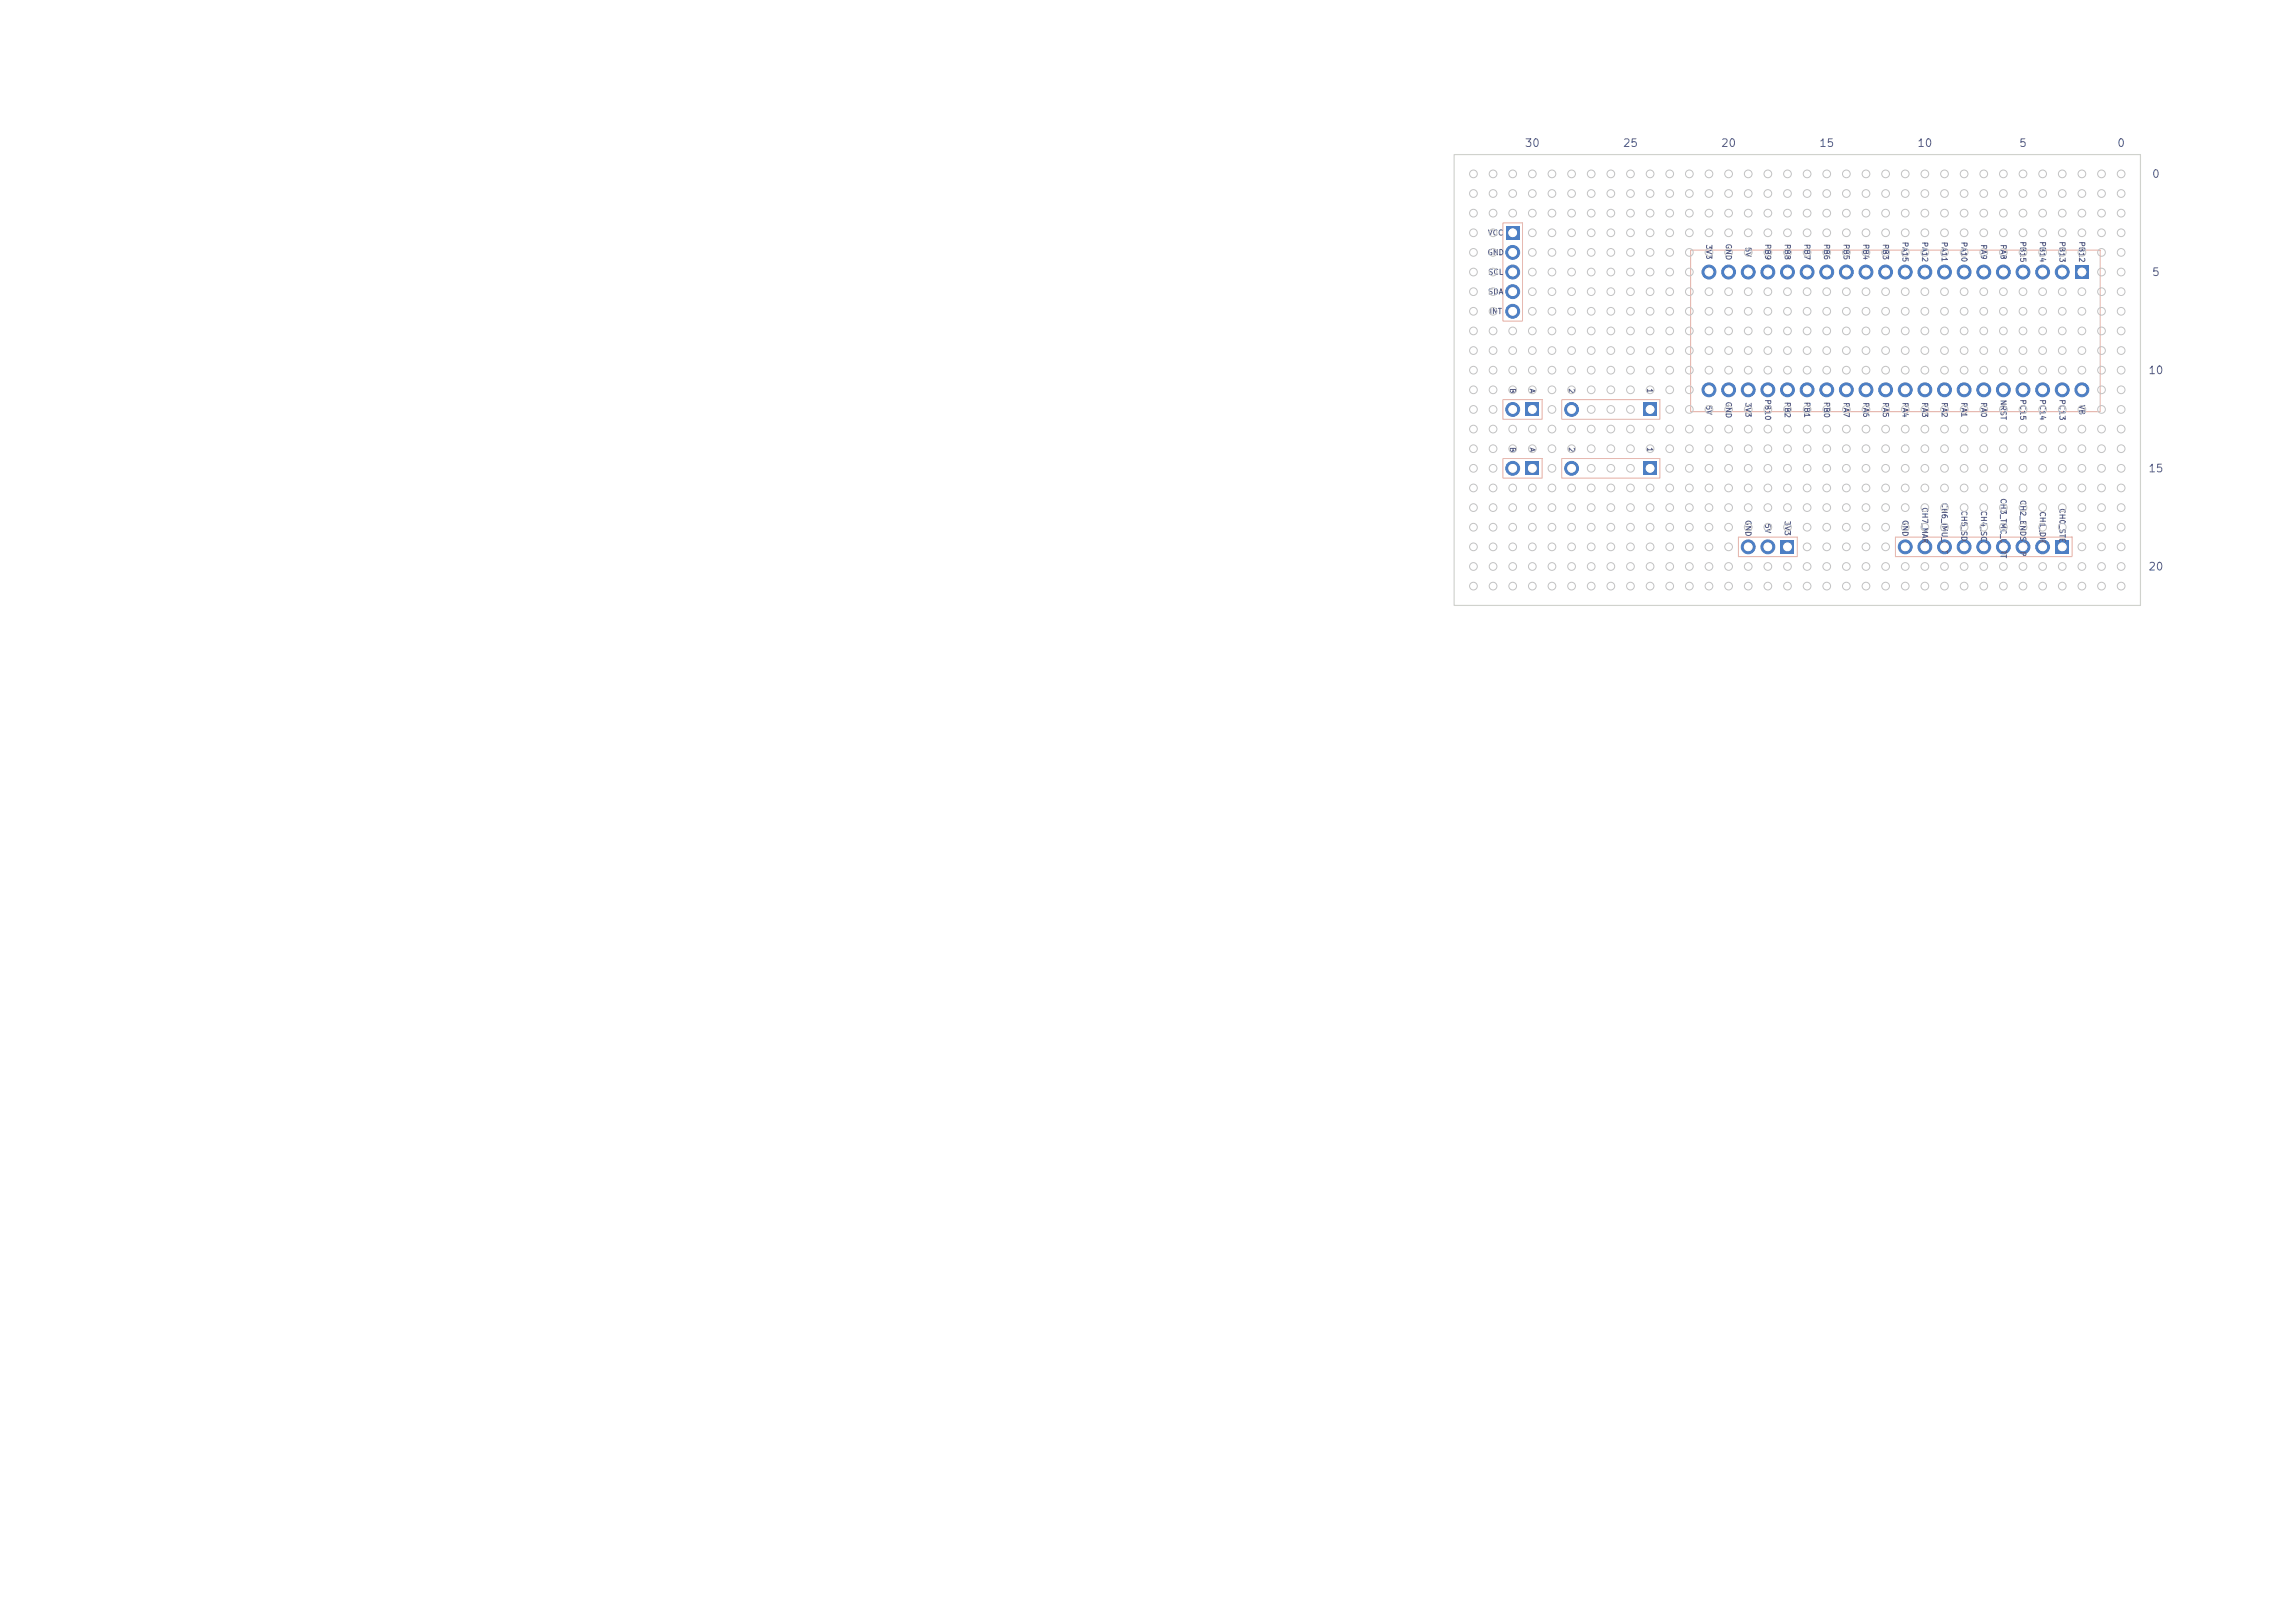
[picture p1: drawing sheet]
<svg xmlns="http://www.w3.org/2000/svg" width="297mm" height="210mm" viewBox="0 0 297 210" stroke-linecap="round" stroke-linejoin="round" font-family="sans-serif">
<defs><g id="words">
<g font-size="1" fill="#585d84">
<text x="197.2" y="19.3">30</text>
<text x="209.9" y="19.3">25</text>
<text x="222.6" y="19.3">20</text>
<text x="235.3" y="19.3">15</text>
<text x="248" y="19.3">10</text>
<text x="261.2" y="19.3">5</text>
<text x="273.9" y="19.3">0</text>
<text x="278.4" y="23.3">0</text>
<text x="278.4" y="36">5</text>
<text x="277.9" y="48.7">10</text>
<text x="277.9" y="61.4">15</text>
<text x="277.9" y="74.1">20</text>
</g>
<g font-size=".7" fill="#585d84">
<text x="192.4" y="33.2">GND</text>
<text x="192.5" y="30.6">VCC</text>
<text x="192.5" y="35.7">SCL</text>
<text x="220.6" y="31.6" transform="rotate(90 220.6 31.6)">3V3</text>
<text x="223.2" y="31.5" transform="rotate(90 223.2 31.5)">GND</text>
<text x="225.7" y="31.9" transform="rotate(90 225.7 31.9)">5V</text>
<text x="228.3" y="31.5" transform="rotate(90 228.3 31.5)">PB9</text>
<text x="230.8" y="31.5" transform="rotate(90 230.8 31.5)">PB8</text>
<text x="233.3" y="31.5" transform="rotate(90 233.3 31.5)">PB7</text>
<text x="235.9" y="31.5" transform="rotate(90 235.9 31.5)">PB6</text>
<text x="238.4" y="31.5" transform="rotate(90 238.4 31.5)">PB5</text>
<text x="241" y="31.5" transform="rotate(90 241 31.5)">PB4</text>
<text x="243.5" y="31.5" transform="rotate(90 243.5 31.5)">PB3</text>
<text x="246" y="31.2" transform="rotate(90 246 31.2)">PA15</text>
<text x="248.6" y="31.2" transform="rotate(90 248.6 31.2)">PA12</text>
<text x="251.1" y="31.2" transform="rotate(90 251.1 31.2)">PA11</text>
<text x="253.7" y="31.2" transform="rotate(90 253.7 31.2)">PA10</text>
<text x="256.2" y="31.5" transform="rotate(90 256.2 31.5)">PA9</text>
<text x="258.7" y="31.5" transform="rotate(90 258.7 31.5)">PA8</text>
<text x="261.3" y="31.2" transform="rotate(90 261.3 31.2)">PB15</text>
<text x="263.8" y="31.2" transform="rotate(90 263.8 31.2)">PB14</text>
<text x="266.4" y="31.2" transform="rotate(90 266.4 31.2)">PB13</text>
<text x="268.9" y="31.2" transform="rotate(90 268.9 31.2)">PB12</text>
<text x="192.5" y="38.3">SDA</text>
<text x="192.7" y="40.8">INT</text>
<text x="195.2" y="50.2" transform="rotate(90 195.2 50.2)">B</text>
<text x="197.8" y="50.2" transform="rotate(90 197.8 50.2)">A</text>
<text x="202.9" y="50.2" transform="rotate(90 202.9 50.2)">2</text>
<text x="213" y="50.2" transform="rotate(90 213 50.2)">1</text>
<text x="220.6" y="52.3" transform="rotate(90 220.6 52.3)">5V</text>
<text x="223.2" y="51.9" transform="rotate(90 223.2 51.9)">GND</text>
<text x="225.7" y="52" transform="rotate(90 225.7 52)">3V3</text>
<text x="228.3" y="51.6" transform="rotate(90 228.3 51.6)">PB10</text>
<text x="230.8" y="51.9" transform="rotate(90 230.8 51.9)">PB2</text>
<text x="233.3" y="51.9" transform="rotate(90 233.3 51.9)">PB1</text>
<text x="235.9" y="51.9" transform="rotate(90 235.9 51.9)">PB0</text>
<text x="238.4" y="52" transform="rotate(90 238.4 52)">PA7</text>
<text x="241" y="52" transform="rotate(90 241 52)">PA6</text>
<text x="243.5" y="52" transform="rotate(90 243.5 52)">PA5</text>
<text x="246" y="52" transform="rotate(90 246 52)">PA4</text>
<text x="248.6" y="52" transform="rotate(90 248.6 52)">PA3</text>
<text x="251.1" y="52" transform="rotate(90 251.1 52)">PA2</text>
<text x="253.7" y="52" transform="rotate(90 253.7 52)">PA1</text>
<text x="256.2" y="52" transform="rotate(90 256.2 52)">PA0</text>
<text x="258.7" y="51.7" transform="rotate(90 258.7 51.7)">NRST</text>
<text x="261.3" y="51.6" transform="rotate(90 261.3 51.6)">PC15</text>
<text x="263.8" y="51.6" transform="rotate(90 263.8 51.6)">PC14</text>
<text x="266.4" y="51.6" transform="rotate(90 266.4 51.6)">PC13</text>
<text x="268.9" y="52.3" transform="rotate(90 268.9 52.3)">VB</text>
<text x="195.2" y="57.8" transform="rotate(90 195.2 57.8)">B</text>
<text x="197.8" y="57.8" transform="rotate(90 197.8 57.8)">A</text>
<text x="202.9" y="57.8" transform="rotate(90 202.9 57.8)">2</text>
<text x="213" y="57.8" transform="rotate(90 213 57.8)">1</text>
<text x="248.6" y="65.6" transform="rotate(90 248.6 65.6)">CH7_MARK</text>
<text x="251.1" y="65" transform="rotate(90 251.1 65)">CH6_IMU_INT</text>
<text x="253.7" y="66" transform="rotate(90 253.7 66)">CH5_SDA</text>
<text x="258.7" y="64.4" transform="rotate(90 258.7 64.4)">CH3_TMC_UART</text>
<text x="261.3" y="64.6" transform="rotate(90 261.3 64.6)">CH2_ENDSTOP</text>
<text x="266.4" y="65.7" transform="rotate(90 266.4 65.7)">CH0_STEP</text>
<text x="225.7" y="67.2" transform="rotate(90 225.7 67.2)">GND</text>
<text x="228.3" y="67.7" transform="rotate(90 228.3 67.7)">5V</text>
<text x="230.8" y="67.3" transform="rotate(90 230.8 67.3)">3V3</text>
<text x="246" y="67.2" transform="rotate(90 246 67.2)">GND</text>
<text x="256.2" y="66" transform="rotate(90 256.2 66)">CH4_SCL</text>
<text x="263.8" y="66.1" transform="rotate(90 263.8 66.1)">CH1_DIR</text>
</g>
</g></defs>
<path d="M268.5 34.3h1.8v1.8h-1.8z" fill="#4d7fc4"/>
<g fill="#4d7fc4" stroke="#4d7fc4" stroke-width=".13">
<circle cx="269.4" cy="50.4" r=".9"/>
<circle cx="266.9" cy="35.2" r=".9"/>
<circle cx="266.9" cy="50.4" r=".9"/>
<circle cx="264.3" cy="35.2" r=".9"/>
<circle cx="264.3" cy="50.4" r=".9"/>
<circle cx="261.8" cy="35.2" r=".9"/>
<circle cx="261.8" cy="50.4" r=".9"/>
<circle cx="259.3" cy="35.2" r=".9"/>
<circle cx="259.3" cy="50.4" r=".9"/>
<circle cx="256.7" cy="35.2" r=".9"/>
<circle cx="256.7" cy="50.4" r=".9"/>
<circle cx="254.2" cy="35.2" r=".9"/>
<circle cx="254.2" cy="50.4" r=".9"/>
<circle cx="251.6" cy="35.2" r=".9"/>
<circle cx="251.6" cy="50.4" r=".9"/>
<circle cx="249.1" cy="35.2" r=".9"/>
<circle cx="249.1" cy="50.4" r=".9"/>
<circle cx="246.6" cy="35.2" r=".9"/>
<circle cx="246.6" cy="50.4" r=".9"/>
<circle cx="244" cy="35.2" r=".9"/>
<circle cx="244" cy="50.4" r=".9"/>
<circle cx="241.5" cy="35.2" r=".9"/>
<circle cx="241.5" cy="50.4" r=".9"/>
<circle cx="238.9" cy="35.2" r=".9"/>
<circle cx="238.9" cy="50.4" r=".9"/>
<circle cx="236.4" cy="35.2" r=".9"/>
<circle cx="236.4" cy="50.4" r=".9"/>
<circle cx="233.9" cy="35.2" r=".9"/>
<circle cx="233.9" cy="50.4" r=".9"/>
<circle cx="231.3" cy="35.2" r=".9"/>
<circle cx="231.3" cy="50.4" r=".9"/>
<circle cx="228.8" cy="35.2" r=".9"/>
<circle cx="228.8" cy="50.4" r=".9"/>
<circle cx="226.2" cy="35.2" r=".9"/>
<circle cx="226.2" cy="50.4" r=".9"/>
<circle cx="223.7" cy="35.2" r=".9"/>
<circle cx="223.7" cy="50.4" r=".9"/>
<circle cx="221.2" cy="35.2" r=".9"/>
<circle cx="221.2" cy="50.4" r=".9"/>
</g>
<path d="M194.9 29.2h1.8v1.8h-1.8z" fill="#4d7fc4"/>
<g fill="#4d7fc4" stroke="#4d7fc4" stroke-width=".13">
<circle cx="195.8" cy="32.7" r=".9"/>
<circle cx="195.8" cy="35.2" r=".9"/>
<circle cx="195.8" cy="37.7" r=".9"/>
<circle cx="195.8" cy="40.3" r=".9"/>
</g>
<path d="M197.4 52.1h1.8v1.8h-1.8z" fill="#4d7fc4"/>
<circle cx="195.8" cy="53" r=".9" fill="#4d7fc4" stroke="#4d7fc4" stroke-width=".13"/>
<path d="M212.6 52.1h1.8v1.8h-1.8z" fill="#4d7fc4"/>
<circle cx="203.4" cy="53" r=".9" fill="#4d7fc4" stroke="#4d7fc4" stroke-width=".13"/>
<path d="M197.4 59.7h1.8v1.8h-1.8z" fill="#4d7fc4"/>
<circle cx="195.8" cy="60.6" r=".9" fill="#4d7fc4" stroke="#4d7fc4" stroke-width=".13"/>
<path d="M212.6 59.7h1.8v1.8h-1.8z" fill="#4d7fc4"/>
<circle cx="203.4" cy="60.6" r=".9" fill="#4d7fc4" stroke="#4d7fc4" stroke-width=".13"/>
<path d="M266 69.9h1.8v1.8h-1.8z" fill="#4d7fc4"/>
<g fill="#4d7fc4" stroke="#4d7fc4" stroke-width=".13">
<circle cx="264.3" cy="70.8" r=".9"/>
<circle cx="261.8" cy="70.8" r=".9"/>
<circle cx="259.3" cy="70.8" r=".9"/>
<circle cx="256.7" cy="70.8" r=".9"/>
<circle cx="254.2" cy="70.8" r=".9"/>
<circle cx="251.6" cy="70.8" r=".9"/>
<circle cx="249.1" cy="70.8" r=".9"/>
<circle cx="246.6" cy="70.8" r=".9"/>
</g>
<path d="M230.4 69.9h1.8v1.8h-1.8z" fill="#4d7fc4"/>
<g fill="#4d7fc4" stroke="#4d7fc4" stroke-width=".13">
<circle cx="228.8" cy="70.8" r=".9"/>
<circle cx="226.2" cy="70.8" r=".9"/>
</g>
<path d="M194.5 28.9h2.5v12.7h-2.5zM218.8 32.4h53v20.9h-53zM194.5 51.7h5.1v2.6h-5.1zM194.5 59.3h5.1v2.6h-5.1zM202.1 51.7h12.7v2.6h-12.7zM202.1 59.3h12.7v2.6h-12.7zM225 69.5h7.6v2.5h-7.6zM245.3 69.5h22.9v2.5h-22.9z" fill="none" stroke="#e8b2a7" stroke-width=".13"/>
<g fill="none" stroke="#c2c2c2" stroke-width=".13">
<circle cx="190.7" cy="27.6" r=".5"/>
<circle cx="190.7" cy="30.1" r=".5"/>
<circle cx="190.7" cy="35.2" r=".5"/>
<circle cx="190.7" cy="37.7" r=".5"/>
<circle cx="190.7" cy="32.7" r=".5"/>
<circle cx="190.7" cy="25" r=".5"/>
<circle cx="190.7" cy="22.5" r=".5"/>
<circle cx="193.2" cy="25" r=".5"/>
<circle cx="193.2" cy="30.1" r=".5"/>
<circle cx="193.2" cy="35.2" r=".5"/>
<circle cx="193.2" cy="27.6" r=".5"/>
<circle cx="193.2" cy="32.7" r=".5"/>
<circle cx="193.2" cy="22.5" r=".5"/>
<circle cx="193.2" cy="37.7" r=".5"/>
<circle cx="195.8" cy="30.1" r=".5"/>
<circle cx="195.8" cy="25" r=".5"/>
<circle cx="195.8" cy="35.2" r=".5"/>
<circle cx="195.8" cy="37.7" r=".5"/>
<circle cx="195.8" cy="22.5" r=".5"/>
<circle cx="195.8" cy="27.6" r=".5"/>
<circle cx="195.8" cy="32.7" r=".5"/>
<circle cx="198.3" cy="30.1" r=".5"/>
<circle cx="198.3" cy="27.6" r=".5"/>
<circle cx="198.3" cy="35.2" r=".5"/>
<circle cx="198.3" cy="37.7" r=".5"/>
<circle cx="198.3" cy="32.7" r=".5"/>
<circle cx="198.3" cy="25" r=".5"/>
<circle cx="198.3" cy="22.5" r=".5"/>
<circle cx="200.8" cy="30.1" r=".5"/>
<circle cx="200.8" cy="35.2" r=".5"/>
<circle cx="200.8" cy="37.7" r=".5"/>
<circle cx="200.8" cy="27.6" r=".5"/>
<circle cx="200.8" cy="22.5" r=".5"/>
<circle cx="200.8" cy="32.7" r=".5"/>
<circle cx="200.8" cy="25" r=".5"/>
<circle cx="203.4" cy="32.7" r=".5"/>
<circle cx="203.4" cy="22.5" r=".5"/>
<circle cx="203.4" cy="30.1" r=".5"/>
<circle cx="203.4" cy="35.2" r=".5"/>
<circle cx="203.4" cy="25" r=".5"/>
<circle cx="203.4" cy="27.6" r=".5"/>
<circle cx="203.4" cy="37.7" r=".5"/>
<circle cx="205.9" cy="30.1" r=".5"/>
<circle cx="205.9" cy="22.5" r=".5"/>
<circle cx="205.9" cy="27.6" r=".5"/>
<circle cx="205.9" cy="32.7" r=".5"/>
<circle cx="205.9" cy="35.2" r=".5"/>
<circle cx="205.9" cy="25" r=".5"/>
<circle cx="205.9" cy="37.7" r=".5"/>
<circle cx="208.5" cy="22.5" r=".5"/>
<circle cx="208.5" cy="30.1" r=".5"/>
<circle cx="208.5" cy="35.2" r=".5"/>
<circle cx="208.5" cy="37.7" r=".5"/>
<circle cx="208.5" cy="25" r=".5"/>
<circle cx="208.5" cy="32.7" r=".5"/>
<circle cx="208.5" cy="27.6" r=".5"/>
<circle cx="211" cy="30.1" r=".5"/>
<circle cx="211" cy="25" r=".5"/>
<circle cx="211" cy="27.6" r=".5"/>
<circle cx="211" cy="37.7" r=".5"/>
<circle cx="211" cy="32.7" r=".5"/>
<circle cx="211" cy="35.2" r=".5"/>
<circle cx="211" cy="22.5" r=".5"/>
<circle cx="213.5" cy="35.2" r=".5"/>
<circle cx="213.5" cy="25" r=".5"/>
<circle cx="213.5" cy="30.1" r=".5"/>
<circle cx="213.5" cy="37.7" r=".5"/>
<circle cx="213.5" cy="32.7" r=".5"/>
<circle cx="213.5" cy="27.6" r=".5"/>
<circle cx="213.5" cy="22.5" r=".5"/>
<circle cx="216.1" cy="27.6" r=".5"/>
<circle cx="216.1" cy="25" r=".5"/>
<circle cx="216.1" cy="35.2" r=".5"/>
<circle cx="216.1" cy="32.7" r=".5"/>
<circle cx="216.1" cy="37.7" r=".5"/>
<circle cx="216.1" cy="30.1" r=".5"/>
<circle cx="216.1" cy="22.5" r=".5"/>
<circle cx="218.6" cy="27.6" r=".5"/>
<circle cx="218.6" cy="35.2" r=".5"/>
<circle cx="218.6" cy="22.5" r=".5"/>
<circle cx="218.6" cy="25" r=".5"/>
<circle cx="218.6" cy="32.7" r=".5"/>
<circle cx="218.6" cy="30.1" r=".5"/>
<circle cx="218.6" cy="37.7" r=".5"/>
<circle cx="221.2" cy="30.1" r=".5"/>
<circle cx="221.2" cy="22.5" r=".5"/>
<circle cx="221.2" cy="25" r=".5"/>
<circle cx="221.2" cy="32.7" r=".5"/>
<circle cx="221.2" cy="27.6" r=".5"/>
<circle cx="221.2" cy="35.2" r=".5"/>
<circle cx="221.2" cy="37.7" r=".5"/>
<circle cx="223.7" cy="30.1" r=".5"/>
<circle cx="223.7" cy="35.2" r=".5"/>
<circle cx="223.7" cy="22.5" r=".5"/>
<circle cx="223.7" cy="25" r=".5"/>
<circle cx="223.7" cy="37.7" r=".5"/>
<circle cx="223.7" cy="32.7" r=".5"/>
<circle cx="223.7" cy="27.6" r=".5"/>
<circle cx="226.2" cy="27.6" r=".5"/>
<circle cx="226.2" cy="25" r=".5"/>
<circle cx="226.2" cy="30.1" r=".5"/>
<circle cx="226.2" cy="35.2" r=".5"/>
<circle cx="226.2" cy="37.7" r=".5"/>
<circle cx="226.2" cy="32.7" r=".5"/>
<circle cx="226.2" cy="22.5" r=".5"/>
<circle cx="228.8" cy="25" r=".5"/>
<circle cx="228.8" cy="35.2" r=".5"/>
<circle cx="228.8" cy="32.7" r=".5"/>
<circle cx="228.8" cy="27.6" r=".5"/>
<circle cx="228.8" cy="30.1" r=".5"/>
<circle cx="228.8" cy="37.7" r=".5"/>
<circle cx="228.8" cy="22.5" r=".5"/>
<circle cx="231.3" cy="27.6" r=".5"/>
<circle cx="231.3" cy="35.2" r=".5"/>
<circle cx="231.3" cy="30.1" r=".5"/>
<circle cx="231.3" cy="22.5" r=".5"/>
<circle cx="231.3" cy="37.7" r=".5"/>
<circle cx="231.3" cy="25" r=".5"/>
<circle cx="231.3" cy="32.7" r=".5"/>
<circle cx="233.9" cy="35.2" r=".5"/>
<circle cx="233.9" cy="37.7" r=".5"/>
<circle cx="233.9" cy="30.1" r=".5"/>
<circle cx="233.9" cy="22.5" r=".5"/>
<circle cx="233.9" cy="32.7" r=".5"/>
<circle cx="233.9" cy="25" r=".5"/>
<circle cx="233.9" cy="27.6" r=".5"/>
<circle cx="236.4" cy="30.1" r=".5"/>
<circle cx="236.4" cy="25" r=".5"/>
<circle cx="236.4" cy="27.6" r=".5"/>
<circle cx="236.4" cy="35.2" r=".5"/>
<circle cx="236.4" cy="22.5" r=".5"/>
<circle cx="236.4" cy="32.7" r=".5"/>
<circle cx="236.4" cy="37.7" r=".5"/>
<circle cx="238.9" cy="25" r=".5"/>
<circle cx="238.9" cy="30.1" r=".5"/>
<circle cx="238.9" cy="35.2" r=".5"/>
<circle cx="238.9" cy="32.7" r=".5"/>
<circle cx="238.9" cy="22.5" r=".5"/>
<circle cx="238.9" cy="27.6" r=".5"/>
<circle cx="238.9" cy="37.7" r=".5"/>
<circle cx="241.5" cy="25" r=".5"/>
<circle cx="241.5" cy="35.2" r=".5"/>
<circle cx="241.5" cy="37.7" r=".5"/>
<circle cx="241.5" cy="30.1" r=".5"/>
<circle cx="241.5" cy="27.6" r=".5"/>
<circle cx="241.5" cy="32.7" r=".5"/>
<circle cx="241.5" cy="22.5" r=".5"/>
<circle cx="244" cy="37.7" r=".5"/>
<circle cx="244" cy="35.2" r=".5"/>
<circle cx="244" cy="27.6" r=".5"/>
<circle cx="244" cy="32.7" r=".5"/>
<circle cx="244" cy="22.5" r=".5"/>
<circle cx="244" cy="25" r=".5"/>
<circle cx="244" cy="30.1" r=".5"/>
<circle cx="246.6" cy="37.7" r=".5"/>
<circle cx="246.6" cy="27.6" r=".5"/>
<circle cx="246.6" cy="35.2" r=".5"/>
<circle cx="246.6" cy="30.1" r=".5"/>
<circle cx="246.6" cy="32.7" r=".5"/>
<circle cx="246.6" cy="22.5" r=".5"/>
<circle cx="246.6" cy="25" r=".5"/>
<circle cx="249.1" cy="22.5" r=".5"/>
<circle cx="249.1" cy="27.6" r=".5"/>
<circle cx="249.1" cy="35.2" r=".5"/>
<circle cx="249.1" cy="37.7" r=".5"/>
<circle cx="249.1" cy="30.1" r=".5"/>
<circle cx="249.1" cy="25" r=".5"/>
<circle cx="249.1" cy="32.7" r=".5"/>
<circle cx="251.6" cy="30.1" r=".5"/>
<circle cx="251.6" cy="35.2" r=".5"/>
<circle cx="251.6" cy="25" r=".5"/>
<circle cx="251.6" cy="32.7" r=".5"/>
<circle cx="251.6" cy="37.7" r=".5"/>
<circle cx="251.6" cy="27.6" r=".5"/>
<circle cx="251.6" cy="22.5" r=".5"/>
<circle cx="254.2" cy="25" r=".5"/>
<circle cx="254.2" cy="35.2" r=".5"/>
<circle cx="254.2" cy="30.1" r=".5"/>
<circle cx="254.2" cy="32.7" r=".5"/>
<circle cx="254.2" cy="37.7" r=".5"/>
<circle cx="254.2" cy="27.6" r=".5"/>
<circle cx="254.2" cy="22.5" r=".5"/>
<circle cx="256.7" cy="32.7" r=".5"/>
<circle cx="256.7" cy="22.5" r=".5"/>
<circle cx="256.7" cy="25" r=".5"/>
<circle cx="256.7" cy="30.1" r=".5"/>
<circle cx="256.7" cy="37.7" r=".5"/>
<circle cx="256.7" cy="35.2" r=".5"/>
<circle cx="256.7" cy="27.6" r=".5"/>
<circle cx="259.3" cy="25" r=".5"/>
<circle cx="259.3" cy="35.2" r=".5"/>
<circle cx="259.3" cy="37.7" r=".5"/>
<circle cx="259.3" cy="30.1" r=".5"/>
<circle cx="259.3" cy="22.5" r=".5"/>
<circle cx="259.3" cy="32.7" r=".5"/>
<circle cx="259.3" cy="27.6" r=".5"/>
<circle cx="261.8" cy="25" r=".5"/>
<circle cx="261.8" cy="22.5" r=".5"/>
<circle cx="261.8" cy="32.7" r=".5"/>
<circle cx="261.8" cy="35.2" r=".5"/>
<circle cx="261.8" cy="37.7" r=".5"/>
<circle cx="261.8" cy="30.1" r=".5"/>
<circle cx="261.8" cy="27.6" r=".5"/>
<circle cx="264.3" cy="25" r=".5"/>
<circle cx="264.3" cy="22.5" r=".5"/>
<circle cx="264.3" cy="35.2" r=".5"/>
<circle cx="264.3" cy="37.7" r=".5"/>
<circle cx="264.3" cy="32.7" r=".5"/>
<circle cx="264.3" cy="27.6" r=".5"/>
<circle cx="264.3" cy="30.1" r=".5"/>
<circle cx="266.9" cy="32.7" r=".5"/>
<circle cx="266.9" cy="25" r=".5"/>
<circle cx="266.9" cy="35.2" r=".5"/>
<circle cx="266.9" cy="37.7" r=".5"/>
<circle cx="266.9" cy="22.5" r=".5"/>
<circle cx="266.9" cy="27.6" r=".5"/>
<circle cx="266.9" cy="30.1" r=".5"/>
<circle cx="269.4" cy="32.7" r=".5"/>
<circle cx="269.4" cy="22.5" r=".5"/>
<circle cx="269.4" cy="25" r=".5"/>
<circle cx="269.4" cy="27.6" r=".5"/>
<circle cx="269.4" cy="35.2" r=".5"/>
<circle cx="269.4" cy="37.7" r=".5"/>
<circle cx="269.4" cy="30.1" r=".5"/>
<circle cx="272" cy="32.7" r=".5"/>
<circle cx="272" cy="25" r=".5"/>
<circle cx="272" cy="22.5" r=".5"/>
<circle cx="272" cy="35.2" r=".5"/>
<circle cx="272" cy="37.7" r=".5"/>
<circle cx="272" cy="27.6" r=".5"/>
<circle cx="272" cy="30.1" r=".5"/>
<circle cx="274.5" cy="32.7" r=".5"/>
<circle cx="274.5" cy="25" r=".5"/>
<circle cx="274.5" cy="30.1" r=".5"/>
<circle cx="274.5" cy="35.2" r=".5"/>
<circle cx="274.5" cy="37.7" r=".5"/>
<circle cx="274.5" cy="22.5" r=".5"/>
<circle cx="274.5" cy="27.6" r=".5"/>
<circle cx="190.7" cy="47.9" r=".5"/>
<circle cx="190.7" cy="50.4" r=".5"/>
<circle cx="190.7" cy="53" r=".5"/>
<circle cx="190.7" cy="58.1" r=".5"/>
<circle cx="190.7" cy="45.4" r=".5"/>
<circle cx="190.7" cy="55.5" r=".5"/>
<circle cx="190.7" cy="40.3" r=".5"/>
<circle cx="190.7" cy="42.8" r=".5"/>
<circle cx="193.2" cy="58.1" r=".5"/>
<circle cx="193.2" cy="47.9" r=".5"/>
<circle cx="193.2" cy="50.4" r=".5"/>
<circle cx="193.2" cy="45.4" r=".5"/>
<circle cx="193.2" cy="53" r=".5"/>
<circle cx="193.2" cy="55.5" r=".5"/>
<circle cx="193.2" cy="40.3" r=".5"/>
<circle cx="193.2" cy="42.8" r=".5"/>
<circle cx="195.8" cy="47.9" r=".5"/>
<circle cx="195.8" cy="45.4" r=".5"/>
<circle cx="195.8" cy="50.4" r=".5"/>
<circle cx="195.8" cy="53" r=".5"/>
<circle cx="195.8" cy="58.1" r=".5"/>
<circle cx="195.8" cy="55.5" r=".5"/>
<circle cx="195.8" cy="40.3" r=".5"/>
<circle cx="195.8" cy="42.8" r=".5"/>
<circle cx="198.3" cy="50.4" r=".5"/>
<circle cx="198.3" cy="45.4" r=".5"/>
<circle cx="198.3" cy="58.1" r=".5"/>
<circle cx="198.3" cy="47.9" r=".5"/>
<circle cx="198.3" cy="55.5" r=".5"/>
<circle cx="198.3" cy="53" r=".5"/>
<circle cx="198.3" cy="40.3" r=".5"/>
<circle cx="198.3" cy="42.8" r=".5"/>
<circle cx="200.8" cy="47.9" r=".5"/>
<circle cx="200.8" cy="58.1" r=".5"/>
<circle cx="200.8" cy="53" r=".5"/>
<circle cx="200.8" cy="45.4" r=".5"/>
<circle cx="200.8" cy="50.4" r=".5"/>
<circle cx="200.8" cy="55.5" r=".5"/>
<circle cx="200.8" cy="40.3" r=".5"/>
<circle cx="200.8" cy="42.8" r=".5"/>
<circle cx="203.4" cy="50.4" r=".5"/>
<circle cx="203.4" cy="58.1" r=".5"/>
<circle cx="203.4" cy="47.9" r=".5"/>
<circle cx="203.4" cy="55.5" r=".5"/>
<circle cx="203.4" cy="45.4" r=".5"/>
<circle cx="203.4" cy="53" r=".5"/>
<circle cx="203.4" cy="40.3" r=".5"/>
<circle cx="203.4" cy="42.8" r=".5"/>
<circle cx="205.9" cy="47.9" r=".5"/>
<circle cx="205.9" cy="50.4" r=".5"/>
<circle cx="205.9" cy="58.1" r=".5"/>
<circle cx="205.9" cy="45.4" r=".5"/>
<circle cx="205.9" cy="55.5" r=".5"/>
<circle cx="205.9" cy="53" r=".5"/>
<circle cx="205.9" cy="40.3" r=".5"/>
<circle cx="205.9" cy="42.8" r=".5"/>
<circle cx="208.5" cy="45.4" r=".5"/>
<circle cx="208.5" cy="50.4" r=".5"/>
<circle cx="208.5" cy="53" r=".5"/>
<circle cx="208.5" cy="58.1" r=".5"/>
<circle cx="208.5" cy="47.9" r=".5"/>
<circle cx="208.5" cy="55.5" r=".5"/>
<circle cx="208.5" cy="40.3" r=".5"/>
<circle cx="208.5" cy="42.8" r=".5"/>
<circle cx="211" cy="53" r=".5"/>
<circle cx="211" cy="58.1" r=".5"/>
<circle cx="211" cy="55.5" r=".5"/>
<circle cx="211" cy="45.4" r=".5"/>
<circle cx="211" cy="50.4" r=".5"/>
<circle cx="211" cy="47.9" r=".5"/>
<circle cx="211" cy="42.8" r=".5"/>
<circle cx="211" cy="40.3" r=".5"/>
<circle cx="213.5" cy="50.4" r=".5"/>
<circle cx="213.5" cy="53" r=".5"/>
<circle cx="213.5" cy="55.5" r=".5"/>
<circle cx="213.5" cy="58.1" r=".5"/>
<circle cx="213.5" cy="47.9" r=".5"/>
<circle cx="213.5" cy="45.4" r=".5"/>
<circle cx="213.5" cy="40.3" r=".5"/>
<circle cx="213.5" cy="42.8" r=".5"/>
<circle cx="216.1" cy="50.4" r=".5"/>
<circle cx="216.1" cy="58.1" r=".5"/>
<circle cx="216.1" cy="45.4" r=".5"/>
<circle cx="216.1" cy="47.9" r=".5"/>
<circle cx="216.1" cy="53" r=".5"/>
<circle cx="216.1" cy="55.5" r=".5"/>
<circle cx="216.1" cy="40.3" r=".5"/>
<circle cx="216.1" cy="42.8" r=".5"/>
<circle cx="218.6" cy="45.4" r=".5"/>
<circle cx="218.6" cy="47.9" r=".5"/>
<circle cx="218.6" cy="55.5" r=".5"/>
<circle cx="218.6" cy="50.4" r=".5"/>
<circle cx="218.6" cy="58.1" r=".5"/>
<circle cx="218.6" cy="53" r=".5"/>
<circle cx="218.6" cy="40.3" r=".5"/>
<circle cx="218.6" cy="42.8" r=".5"/>
<circle cx="221.2" cy="47.9" r=".5"/>
<circle cx="221.2" cy="58.1" r=".5"/>
<circle cx="221.2" cy="55.5" r=".5"/>
<circle cx="221.2" cy="45.4" r=".5"/>
<circle cx="221.2" cy="53" r=".5"/>
<circle cx="221.2" cy="50.4" r=".5"/>
<circle cx="221.2" cy="40.3" r=".5"/>
<circle cx="221.2" cy="42.8" r=".5"/>
<circle cx="223.7" cy="58.1" r=".5"/>
<circle cx="223.7" cy="45.4" r=".5"/>
<circle cx="223.7" cy="50.4" r=".5"/>
<circle cx="223.7" cy="53" r=".5"/>
<circle cx="223.7" cy="55.5" r=".5"/>
<circle cx="223.7" cy="47.9" r=".5"/>
<circle cx="223.7" cy="42.8" r=".5"/>
<circle cx="223.7" cy="40.3" r=".5"/>
<circle cx="226.2" cy="58.1" r=".5"/>
<circle cx="226.2" cy="53" r=".5"/>
<circle cx="226.2" cy="50.4" r=".5"/>
<circle cx="226.2" cy="47.9" r=".5"/>
<circle cx="226.2" cy="45.4" r=".5"/>
<circle cx="226.2" cy="55.5" r=".5"/>
<circle cx="226.2" cy="42.8" r=".5"/>
<circle cx="226.2" cy="40.3" r=".5"/>
<circle cx="228.8" cy="58.1" r=".5"/>
<circle cx="228.8" cy="45.4" r=".5"/>
<circle cx="228.8" cy="55.5" r=".5"/>
<circle cx="228.8" cy="50.4" r=".5"/>
<circle cx="228.8" cy="53" r=".5"/>
<circle cx="228.8" cy="47.9" r=".5"/>
<circle cx="228.8" cy="40.3" r=".5"/>
<circle cx="228.8" cy="42.8" r=".5"/>
<circle cx="231.3" cy="47.9" r=".5"/>
<circle cx="231.3" cy="58.1" r=".5"/>
<circle cx="231.3" cy="45.4" r=".5"/>
<circle cx="231.3" cy="50.4" r=".5"/>
<circle cx="231.3" cy="53" r=".5"/>
<circle cx="231.3" cy="55.5" r=".5"/>
<circle cx="231.3" cy="40.3" r=".5"/>
<circle cx="231.3" cy="42.8" r=".5"/>
<circle cx="233.9" cy="47.9" r=".5"/>
<circle cx="233.9" cy="58.1" r=".5"/>
<circle cx="233.9" cy="45.4" r=".5"/>
<circle cx="233.9" cy="50.4" r=".5"/>
<circle cx="233.9" cy="53" r=".5"/>
<circle cx="233.9" cy="55.5" r=".5"/>
<circle cx="233.9" cy="40.3" r=".5"/>
<circle cx="233.9" cy="42.8" r=".5"/>
<circle cx="236.4" cy="58.1" r=".5"/>
<circle cx="236.4" cy="47.9" r=".5"/>
<circle cx="236.4" cy="55.5" r=".5"/>
<circle cx="236.4" cy="45.4" r=".5"/>
<circle cx="236.4" cy="50.4" r=".5"/>
<circle cx="236.4" cy="53" r=".5"/>
<circle cx="236.4" cy="40.3" r=".5"/>
<circle cx="236.4" cy="42.8" r=".5"/>
<circle cx="238.9" cy="47.9" r=".5"/>
<circle cx="238.9" cy="45.4" r=".5"/>
<circle cx="238.9" cy="50.4" r=".5"/>
<circle cx="238.9" cy="55.5" r=".5"/>
<circle cx="238.9" cy="58.1" r=".5"/>
<circle cx="238.9" cy="53" r=".5"/>
<circle cx="238.9" cy="40.3" r=".5"/>
<circle cx="238.9" cy="42.8" r=".5"/>
<circle cx="241.5" cy="47.9" r=".5"/>
<circle cx="241.5" cy="45.4" r=".5"/>
<circle cx="241.5" cy="50.4" r=".5"/>
<circle cx="241.5" cy="58.1" r=".5"/>
<circle cx="241.5" cy="55.5" r=".5"/>
<circle cx="241.5" cy="53" r=".5"/>
<circle cx="241.5" cy="40.3" r=".5"/>
<circle cx="241.5" cy="42.8" r=".5"/>
<circle cx="244" cy="53" r=".5"/>
<circle cx="244" cy="58.1" r=".5"/>
<circle cx="244" cy="45.4" r=".5"/>
<circle cx="244" cy="47.9" r=".5"/>
<circle cx="244" cy="50.4" r=".5"/>
<circle cx="244" cy="55.5" r=".5"/>
<circle cx="244" cy="40.3" r=".5"/>
<circle cx="244" cy="42.8" r=".5"/>
<circle cx="246.6" cy="47.9" r=".5"/>
<circle cx="246.6" cy="45.4" r=".5"/>
<circle cx="246.6" cy="53" r=".5"/>
<circle cx="246.6" cy="55.5" r=".5"/>
<circle cx="246.6" cy="58.1" r=".5"/>
<circle cx="246.6" cy="50.4" r=".5"/>
<circle cx="246.6" cy="42.8" r=".5"/>
<circle cx="246.6" cy="40.3" r=".5"/>
<circle cx="249.1" cy="58.1" r=".5"/>
<circle cx="249.1" cy="47.9" r=".5"/>
<circle cx="249.1" cy="50.4" r=".5"/>
<circle cx="249.1" cy="53" r=".5"/>
<circle cx="249.1" cy="45.4" r=".5"/>
<circle cx="249.1" cy="55.5" r=".5"/>
<circle cx="249.1" cy="40.3" r=".5"/>
<circle cx="249.1" cy="42.8" r=".5"/>
<circle cx="251.6" cy="47.9" r=".5"/>
<circle cx="251.6" cy="53" r=".5"/>
<circle cx="251.6" cy="58.1" r=".5"/>
<circle cx="251.6" cy="55.5" r=".5"/>
<circle cx="251.6" cy="45.4" r=".5"/>
<circle cx="251.6" cy="50.4" r=".5"/>
<circle cx="251.6" cy="42.8" r=".5"/>
<circle cx="251.6" cy="40.3" r=".5"/>
<circle cx="254.2" cy="55.5" r=".5"/>
<circle cx="254.2" cy="45.4" r=".5"/>
<circle cx="254.2" cy="53" r=".5"/>
<circle cx="254.2" cy="58.1" r=".5"/>
<circle cx="254.2" cy="50.4" r=".5"/>
<circle cx="254.2" cy="47.9" r=".5"/>
<circle cx="254.2" cy="40.3" r=".5"/>
<circle cx="254.2" cy="42.8" r=".5"/>
<circle cx="256.7" cy="45.4" r=".5"/>
<circle cx="256.7" cy="53" r=".5"/>
<circle cx="256.7" cy="55.5" r=".5"/>
<circle cx="256.7" cy="58.1" r=".5"/>
<circle cx="256.7" cy="50.4" r=".5"/>
<circle cx="256.7" cy="47.9" r=".5"/>
<circle cx="256.7" cy="40.3" r=".5"/>
<circle cx="256.7" cy="42.8" r=".5"/>
<circle cx="259.3" cy="53" r=".5"/>
<circle cx="259.3" cy="45.4" r=".5"/>
<circle cx="259.3" cy="47.9" r=".5"/>
<circle cx="259.3" cy="50.4" r=".5"/>
<circle cx="259.3" cy="55.5" r=".5"/>
<circle cx="259.3" cy="58.1" r=".5"/>
<circle cx="259.3" cy="42.8" r=".5"/>
<circle cx="259.3" cy="40.3" r=".5"/>
<circle cx="261.8" cy="45.4" r=".5"/>
<circle cx="261.8" cy="55.5" r=".5"/>
<circle cx="261.8" cy="47.9" r=".5"/>
<circle cx="261.8" cy="50.4" r=".5"/>
<circle cx="261.8" cy="53" r=".5"/>
<circle cx="261.8" cy="58.1" r=".5"/>
<circle cx="261.8" cy="40.3" r=".5"/>
<circle cx="261.8" cy="42.8" r=".5"/>
<circle cx="264.3" cy="45.4" r=".5"/>
<circle cx="264.3" cy="53" r=".5"/>
<circle cx="264.3" cy="58.1" r=".5"/>
<circle cx="264.3" cy="50.4" r=".5"/>
<circle cx="264.3" cy="55.5" r=".5"/>
<circle cx="264.3" cy="47.9" r=".5"/>
<circle cx="264.3" cy="40.3" r=".5"/>
<circle cx="264.3" cy="42.8" r=".5"/>
<circle cx="266.9" cy="45.4" r=".5"/>
<circle cx="266.9" cy="53" r=".5"/>
<circle cx="266.9" cy="47.9" r=".5"/>
<circle cx="266.9" cy="55.5" r=".5"/>
<circle cx="266.9" cy="58.1" r=".5"/>
<circle cx="266.9" cy="50.4" r=".5"/>
<circle cx="266.9" cy="42.8" r=".5"/>
<circle cx="266.9" cy="40.3" r=".5"/>
<circle cx="269.4" cy="45.4" r=".5"/>
<circle cx="269.4" cy="50.4" r=".5"/>
<circle cx="269.4" cy="55.5" r=".5"/>
<circle cx="269.4" cy="47.9" r=".5"/>
<circle cx="269.4" cy="53" r=".5"/>
<circle cx="269.4" cy="58.1" r=".5"/>
<circle cx="269.4" cy="40.3" r=".5"/>
<circle cx="269.4" cy="42.8" r=".5"/>
<circle cx="272" cy="53" r=".5"/>
<circle cx="272" cy="47.9" r=".5"/>
<circle cx="272" cy="45.4" r=".5"/>
<circle cx="272" cy="58.1" r=".5"/>
<circle cx="272" cy="50.4" r=".5"/>
<circle cx="272" cy="55.5" r=".5"/>
<circle cx="272" cy="42.8" r=".5"/>
<circle cx="272" cy="40.3" r=".5"/>
<circle cx="274.5" cy="58.1" r=".5"/>
<circle cx="274.5" cy="47.9" r=".5"/>
<circle cx="274.5" cy="53" r=".5"/>
<circle cx="274.5" cy="50.4" r=".5"/>
<circle cx="274.5" cy="55.5" r=".5"/>
<circle cx="274.5" cy="45.4" r=".5"/>
<circle cx="274.5" cy="40.3" r=".5"/>
<circle cx="274.5" cy="42.8" r=".5"/>
<circle cx="190.7" cy="68.2" r=".5"/>
<circle cx="190.7" cy="75.8" r=".5"/>
<circle cx="190.7" cy="60.6" r=".5"/>
<circle cx="190.7" cy="70.8" r=".5"/>
<circle cx="190.7" cy="63.1" r=".5"/>
<circle cx="190.7" cy="65.7" r=".5"/>
<circle cx="190.7" cy="73.3" r=".5"/>
<circle cx="193.2" cy="60.6" r=".5"/>
<circle cx="193.2" cy="65.7" r=".5"/>
<circle cx="193.2" cy="73.3" r=".5"/>
<circle cx="193.2" cy="75.8" r=".5"/>
<circle cx="193.2" cy="63.1" r=".5"/>
<circle cx="193.2" cy="68.2" r=".5"/>
<circle cx="193.2" cy="70.8" r=".5"/>
<circle cx="195.8" cy="75.8" r=".5"/>
<circle cx="195.8" cy="73.3" r=".5"/>
<circle cx="195.8" cy="63.1" r=".5"/>
<circle cx="195.8" cy="68.2" r=".5"/>
<circle cx="195.8" cy="70.8" r=".5"/>
<circle cx="195.8" cy="60.6" r=".5"/>
<circle cx="195.8" cy="65.7" r=".5"/>
<circle cx="198.3" cy="63.1" r=".5"/>
<circle cx="198.3" cy="68.2" r=".5"/>
<circle cx="198.3" cy="60.6" r=".5"/>
<circle cx="198.3" cy="73.3" r=".5"/>
<circle cx="198.3" cy="75.8" r=".5"/>
<circle cx="198.3" cy="65.7" r=".5"/>
<circle cx="198.3" cy="70.8" r=".5"/>
<circle cx="200.8" cy="68.2" r=".5"/>
<circle cx="200.8" cy="70.8" r=".5"/>
<circle cx="200.8" cy="60.6" r=".5"/>
<circle cx="200.8" cy="65.7" r=".5"/>
<circle cx="200.8" cy="63.1" r=".5"/>
<circle cx="200.8" cy="73.3" r=".5"/>
<circle cx="200.8" cy="75.8" r=".5"/>
<circle cx="203.4" cy="70.8" r=".5"/>
<circle cx="203.4" cy="75.8" r=".5"/>
<circle cx="203.4" cy="60.6" r=".5"/>
<circle cx="203.4" cy="73.3" r=".5"/>
<circle cx="203.4" cy="63.1" r=".5"/>
<circle cx="203.4" cy="68.2" r=".5"/>
<circle cx="203.4" cy="65.7" r=".5"/>
<circle cx="205.9" cy="70.8" r=".5"/>
<circle cx="205.9" cy="60.6" r=".5"/>
<circle cx="205.9" cy="73.3" r=".5"/>
<circle cx="205.9" cy="75.8" r=".5"/>
<circle cx="205.9" cy="63.1" r=".5"/>
<circle cx="205.9" cy="68.2" r=".5"/>
<circle cx="205.9" cy="65.7" r=".5"/>
<circle cx="208.5" cy="68.2" r=".5"/>
<circle cx="208.5" cy="75.8" r=".5"/>
<circle cx="208.5" cy="60.6" r=".5"/>
<circle cx="208.5" cy="63.1" r=".5"/>
<circle cx="208.5" cy="65.7" r=".5"/>
<circle cx="208.5" cy="73.3" r=".5"/>
<circle cx="208.5" cy="70.8" r=".5"/>
<circle cx="211" cy="68.2" r=".5"/>
<circle cx="211" cy="70.8" r=".5"/>
<circle cx="211" cy="60.6" r=".5"/>
<circle cx="211" cy="65.7" r=".5"/>
<circle cx="211" cy="73.3" r=".5"/>
<circle cx="211" cy="75.8" r=".5"/>
<circle cx="211" cy="63.1" r=".5"/>
<circle cx="213.5" cy="60.6" r=".5"/>
<circle cx="213.5" cy="63.1" r=".5"/>
<circle cx="213.5" cy="68.2" r=".5"/>
<circle cx="213.5" cy="75.8" r=".5"/>
<circle cx="213.5" cy="70.8" r=".5"/>
<circle cx="213.5" cy="65.7" r=".5"/>
<circle cx="213.5" cy="73.3" r=".5"/>
<circle cx="216.1" cy="63.1" r=".5"/>
<circle cx="216.1" cy="68.2" r=".5"/>
<circle cx="216.1" cy="73.3" r=".5"/>
<circle cx="216.1" cy="75.8" r=".5"/>
<circle cx="216.1" cy="60.6" r=".5"/>
<circle cx="216.1" cy="65.7" r=".5"/>
<circle cx="216.1" cy="70.8" r=".5"/>
<circle cx="218.6" cy="73.3" r=".5"/>
<circle cx="218.6" cy="75.8" r=".5"/>
<circle cx="218.6" cy="63.1" r=".5"/>
<circle cx="218.6" cy="70.8" r=".5"/>
<circle cx="218.6" cy="60.6" r=".5"/>
<circle cx="218.6" cy="68.2" r=".5"/>
<circle cx="218.6" cy="65.7" r=".5"/>
<circle cx="221.2" cy="63.1" r=".5"/>
<circle cx="221.2" cy="70.8" r=".5"/>
<circle cx="221.2" cy="73.3" r=".5"/>
<circle cx="221.2" cy="75.8" r=".5"/>
<circle cx="221.2" cy="60.6" r=".5"/>
<circle cx="221.2" cy="65.7" r=".5"/>
<circle cx="221.2" cy="68.2" r=".5"/>
<circle cx="223.7" cy="60.6" r=".5"/>
<circle cx="223.7" cy="68.2" r=".5"/>
<circle cx="223.7" cy="75.8" r=".5"/>
<circle cx="223.7" cy="65.7" r=".5"/>
<circle cx="223.7" cy="63.1" r=".5"/>
<circle cx="223.7" cy="73.3" r=".5"/>
<circle cx="223.7" cy="70.8" r=".5"/>
<circle cx="226.2" cy="73.3" r=".5"/>
<circle cx="226.2" cy="75.8" r=".5"/>
<circle cx="226.2" cy="68.2" r=".5"/>
<circle cx="226.2" cy="60.6" r=".5"/>
<circle cx="226.2" cy="70.8" r=".5"/>
<circle cx="226.2" cy="63.1" r=".5"/>
<circle cx="226.2" cy="65.7" r=".5"/>
<circle cx="228.8" cy="60.6" r=".5"/>
<circle cx="228.8" cy="65.7" r=".5"/>
<circle cx="228.8" cy="73.3" r=".5"/>
<circle cx="228.8" cy="68.2" r=".5"/>
<circle cx="228.8" cy="63.1" r=".5"/>
<circle cx="228.8" cy="75.8" r=".5"/>
<circle cx="228.8" cy="70.8" r=".5"/>
<circle cx="231.3" cy="63.1" r=".5"/>
<circle cx="231.3" cy="65.7" r=".5"/>
<circle cx="231.3" cy="68.2" r=".5"/>
<circle cx="231.3" cy="60.6" r=".5"/>
<circle cx="231.3" cy="70.8" r=".5"/>
<circle cx="231.3" cy="75.8" r=".5"/>
<circle cx="231.3" cy="73.3" r=".5"/>
<circle cx="233.9" cy="75.8" r=".5"/>
<circle cx="233.9" cy="70.8" r=".5"/>
<circle cx="233.9" cy="60.6" r=".5"/>
<circle cx="233.9" cy="65.7" r=".5"/>
<circle cx="233.9" cy="73.3" r=".5"/>
<circle cx="233.9" cy="63.1" r=".5"/>
<circle cx="233.9" cy="68.2" r=".5"/>
<circle cx="236.4" cy="60.6" r=".5"/>
<circle cx="236.4" cy="65.7" r=".5"/>
<circle cx="236.4" cy="68.2" r=".5"/>
<circle cx="236.4" cy="70.8" r=".5"/>
<circle cx="236.4" cy="73.3" r=".5"/>
<circle cx="236.4" cy="75.8" r=".5"/>
<circle cx="236.4" cy="63.1" r=".5"/>
<circle cx="238.9" cy="70.8" r=".5"/>
<circle cx="238.9" cy="68.2" r=".5"/>
<circle cx="238.9" cy="73.3" r=".5"/>
<circle cx="238.9" cy="75.8" r=".5"/>
<circle cx="238.9" cy="60.6" r=".5"/>
<circle cx="238.9" cy="63.1" r=".5"/>
<circle cx="238.9" cy="65.7" r=".5"/>
<circle cx="241.5" cy="73.3" r=".5"/>
<circle cx="241.5" cy="75.8" r=".5"/>
<circle cx="241.5" cy="68.2" r=".5"/>
<circle cx="241.5" cy="63.1" r=".5"/>
<circle cx="241.5" cy="65.7" r=".5"/>
<circle cx="241.5" cy="70.8" r=".5"/>
<circle cx="241.5" cy="60.6" r=".5"/>
<circle cx="244" cy="60.6" r=".5"/>
<circle cx="244" cy="68.2" r=".5"/>
<circle cx="244" cy="65.7" r=".5"/>
<circle cx="244" cy="63.1" r=".5"/>
<circle cx="244" cy="73.3" r=".5"/>
<circle cx="244" cy="75.8" r=".5"/>
<circle cx="244" cy="70.8" r=".5"/>
<circle cx="246.6" cy="68.2" r=".5"/>
<circle cx="246.6" cy="65.7" r=".5"/>
<circle cx="246.6" cy="70.8" r=".5"/>
<circle cx="246.6" cy="73.3" r=".5"/>
<circle cx="246.6" cy="60.6" r=".5"/>
<circle cx="246.6" cy="63.1" r=".5"/>
<circle cx="246.6" cy="75.8" r=".5"/>
<circle cx="249.1" cy="68.2" r=".5"/>
<circle cx="249.1" cy="63.1" r=".5"/>
<circle cx="249.1" cy="60.6" r=".5"/>
<circle cx="249.1" cy="65.7" r=".5"/>
<circle cx="249.1" cy="73.3" r=".5"/>
<circle cx="249.1" cy="75.8" r=".5"/>
<circle cx="249.1" cy="70.8" r=".5"/>
<circle cx="251.6" cy="68.2" r=".5"/>
<circle cx="251.6" cy="63.1" r=".5"/>
<circle cx="251.6" cy="65.7" r=".5"/>
<circle cx="251.6" cy="60.6" r=".5"/>
<circle cx="251.6" cy="70.8" r=".5"/>
<circle cx="251.6" cy="73.3" r=".5"/>
<circle cx="251.6" cy="75.8" r=".5"/>
<circle cx="254.2" cy="65.7" r=".5"/>
<circle cx="254.2" cy="75.8" r=".5"/>
<circle cx="254.2" cy="68.2" r=".5"/>
<circle cx="254.2" cy="70.8" r=".5"/>
<circle cx="254.2" cy="60.6" r=".5"/>
<circle cx="254.2" cy="73.3" r=".5"/>
<circle cx="254.2" cy="63.1" r=".5"/>
<circle cx="256.7" cy="60.6" r=".5"/>
<circle cx="256.7" cy="68.2" r=".5"/>
<circle cx="256.7" cy="63.1" r=".5"/>
<circle cx="256.7" cy="73.3" r=".5"/>
<circle cx="256.7" cy="75.8" r=".5"/>
<circle cx="256.7" cy="65.7" r=".5"/>
<circle cx="256.7" cy="70.8" r=".5"/>
<circle cx="259.3" cy="68.2" r=".5"/>
<circle cx="259.3" cy="60.6" r=".5"/>
<circle cx="259.3" cy="65.7" r=".5"/>
<circle cx="259.3" cy="73.3" r=".5"/>
<circle cx="259.3" cy="70.8" r=".5"/>
<circle cx="259.3" cy="63.1" r=".5"/>
<circle cx="259.3" cy="75.8" r=".5"/>
<circle cx="261.8" cy="60.6" r=".5"/>
<circle cx="261.8" cy="75.8" r=".5"/>
<circle cx="261.8" cy="73.3" r=".5"/>
<circle cx="261.8" cy="70.8" r=".5"/>
<circle cx="261.8" cy="68.2" r=".5"/>
<circle cx="261.8" cy="63.1" r=".5"/>
<circle cx="261.8" cy="65.7" r=".5"/>
<circle cx="264.3" cy="60.6" r=".5"/>
<circle cx="264.3" cy="73.3" r=".5"/>
<circle cx="264.3" cy="63.1" r=".5"/>
<circle cx="264.3" cy="75.8" r=".5"/>
<circle cx="264.3" cy="68.2" r=".5"/>
<circle cx="264.3" cy="70.8" r=".5"/>
<circle cx="264.3" cy="65.7" r=".5"/>
<circle cx="266.9" cy="60.6" r=".5"/>
<circle cx="266.9" cy="63.1" r=".5"/>
<circle cx="266.9" cy="73.3" r=".5"/>
<circle cx="266.9" cy="68.2" r=".5"/>
<circle cx="266.9" cy="70.8" r=".5"/>
<circle cx="266.9" cy="65.7" r=".5"/>
<circle cx="266.9" cy="75.8" r=".5"/>
<circle cx="269.4" cy="68.2" r=".5"/>
<circle cx="269.4" cy="73.3" r=".5"/>
<circle cx="269.4" cy="75.8" r=".5"/>
<circle cx="269.4" cy="70.8" r=".5"/>
<circle cx="269.4" cy="60.6" r=".5"/>
<circle cx="269.4" cy="65.7" r=".5"/>
<circle cx="269.4" cy="63.1" r=".5"/>
<circle cx="272" cy="60.6" r=".5"/>
<circle cx="272" cy="68.2" r=".5"/>
<circle cx="272" cy="73.3" r=".5"/>
<circle cx="272" cy="75.8" r=".5"/>
<circle cx="272" cy="63.1" r=".5"/>
<circle cx="272" cy="65.7" r=".5"/>
<circle cx="272" cy="70.8" r=".5"/>
<circle cx="274.5" cy="60.6" r=".5"/>
<circle cx="274.5" cy="73.3" r=".5"/>
<circle cx="274.5" cy="70.8" r=".5"/>
<circle cx="274.5" cy="68.2" r=".5"/>
<circle cx="274.5" cy="63.1" r=".5"/>
<circle cx="274.5" cy="75.8" r=".5"/>
<circle cx="274.5" cy="65.7" r=".5"/>
</g>
<path d="M188.2 20h88.8v58.3h-88.8z" fill="none" stroke="#d0d2cd" stroke-width=".15"/>
<g fill="#fff" stroke="#fff" stroke-width=".13">
<circle cx="269.4" cy="35.2" r=".5"/>
<circle cx="269.4" cy="50.4" r=".5"/>
<circle cx="266.9" cy="35.2" r=".5"/>
<circle cx="266.9" cy="50.4" r=".5"/>
<circle cx="264.3" cy="35.2" r=".5"/>
<circle cx="264.3" cy="50.4" r=".5"/>
<circle cx="261.8" cy="35.2" r=".5"/>
<circle cx="261.8" cy="50.4" r=".5"/>
<circle cx="259.3" cy="35.2" r=".5"/>
<circle cx="259.3" cy="50.4" r=".5"/>
<circle cx="256.7" cy="35.2" r=".5"/>
<circle cx="256.7" cy="50.4" r=".5"/>
<circle cx="254.2" cy="35.2" r=".5"/>
<circle cx="254.2" cy="50.4" r=".5"/>
<circle cx="251.6" cy="35.2" r=".5"/>
<circle cx="251.6" cy="50.4" r=".5"/>
<circle cx="249.1" cy="35.2" r=".5"/>
<circle cx="249.1" cy="50.4" r=".5"/>
<circle cx="246.6" cy="35.2" r=".5"/>
<circle cx="246.6" cy="50.4" r=".5"/>
<circle cx="244" cy="35.2" r=".5"/>
<circle cx="244" cy="50.4" r=".5"/>
<circle cx="241.5" cy="35.2" r=".5"/>
<circle cx="241.5" cy="50.4" r=".5"/>
<circle cx="238.9" cy="35.2" r=".5"/>
<circle cx="238.9" cy="50.4" r=".5"/>
<circle cx="236.4" cy="35.2" r=".5"/>
<circle cx="236.4" cy="50.4" r=".5"/>
<circle cx="233.9" cy="35.2" r=".5"/>
<circle cx="233.9" cy="50.4" r=".5"/>
<circle cx="231.3" cy="35.2" r=".5"/>
<circle cx="231.3" cy="50.4" r=".5"/>
<circle cx="228.8" cy="35.2" r=".5"/>
<circle cx="228.8" cy="50.4" r=".5"/>
<circle cx="226.2" cy="35.2" r=".5"/>
<circle cx="226.2" cy="50.4" r=".5"/>
<circle cx="223.7" cy="35.2" r=".5"/>
<circle cx="223.7" cy="50.4" r=".5"/>
<circle cx="221.2" cy="35.2" r=".5"/>
<circle cx="221.2" cy="50.4" r=".5"/>
<circle cx="195.8" cy="30.1" r=".5"/>
<circle cx="195.8" cy="32.7" r=".5"/>
<circle cx="195.8" cy="35.2" r=".5"/>
<circle cx="195.8" cy="37.7" r=".5"/>
<circle cx="195.8" cy="40.3" r=".5"/>
<circle cx="198.3" cy="53" r=".5"/>
<circle cx="195.8" cy="53" r=".5"/>
<circle cx="213.5" cy="53" r=".5"/>
<circle cx="203.4" cy="53" r=".5"/>
<circle cx="198.3" cy="60.6" r=".5"/>
<circle cx="195.8" cy="60.6" r=".5"/>
<circle cx="213.5" cy="60.6" r=".5"/>
<circle cx="203.4" cy="60.6" r=".5"/>
<circle cx="266.9" cy="70.8" r=".5"/>
<circle cx="264.3" cy="70.8" r=".5"/>
<circle cx="261.8" cy="70.8" r=".5"/>
<circle cx="259.3" cy="70.8" r=".5"/>
<circle cx="256.7" cy="70.8" r=".5"/>
<circle cx="254.2" cy="70.8" r=".5"/>
<circle cx="251.6" cy="70.8" r=".5"/>
<circle cx="249.1" cy="70.8" r=".5"/>
<circle cx="246.6" cy="70.8" r=".5"/>
<circle cx="231.3" cy="70.8" r=".5"/>
<circle cx="228.8" cy="70.8" r=".5"/>
<circle cx="226.2" cy="70.8" r=".5"/>
</g>
<use href="#words"/>
</svg>
